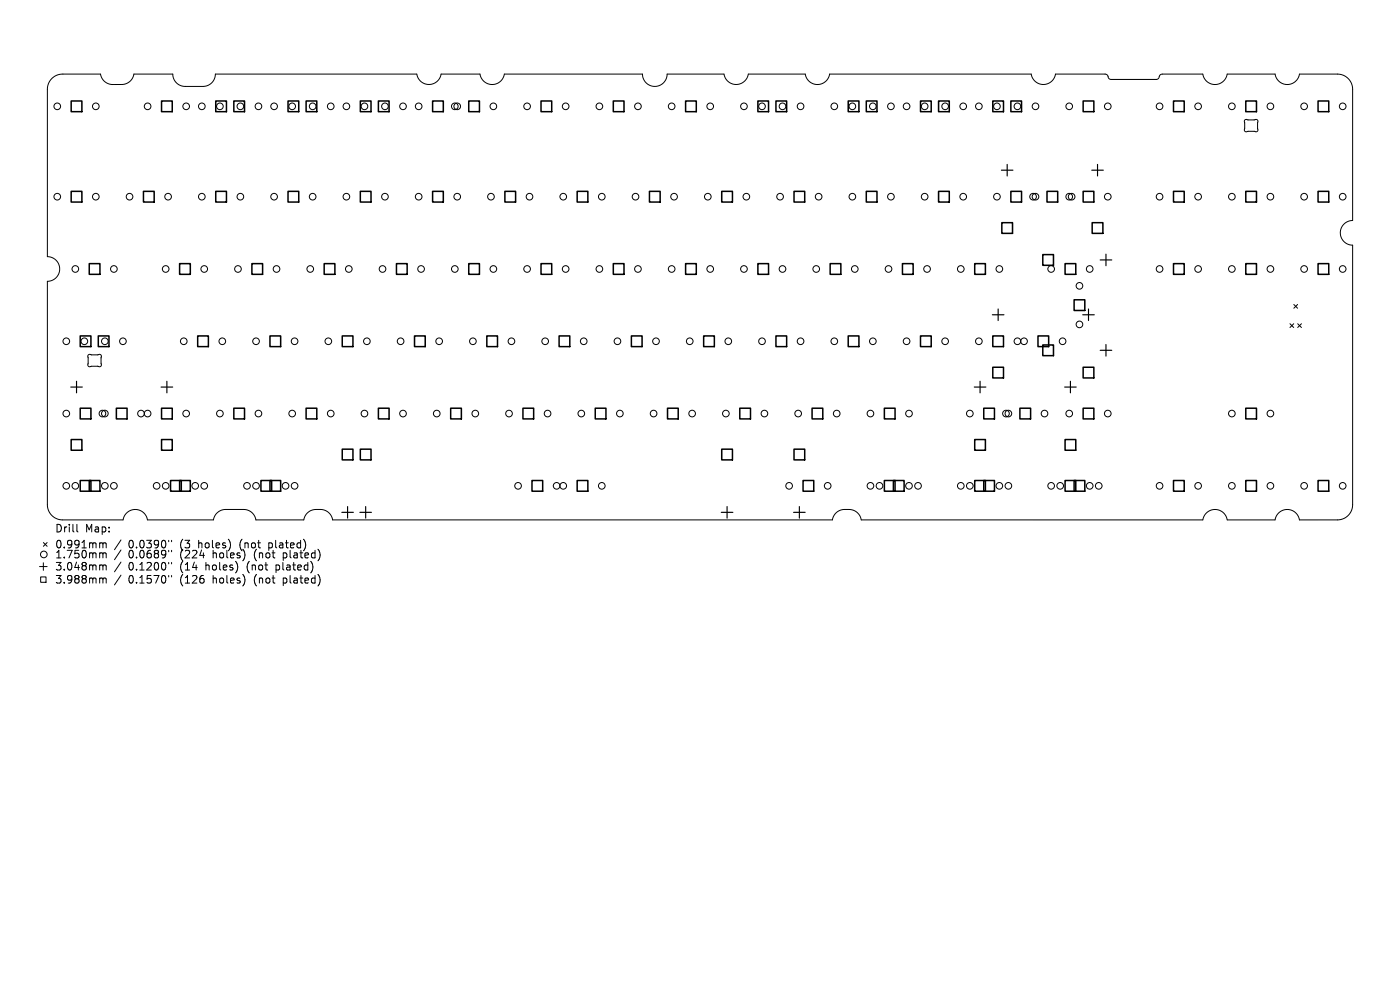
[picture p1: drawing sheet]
<svg xmlns="http://www.w3.org/2000/svg" width="297mm" height="210mm" viewBox="0 0 297 210" stroke-linecap="round" stroke-linejoin="round" font-family="sans-serif">
<defs><g id="words">
<g font-size="2.2">
<text x="11.6" y="113.2">Drill</text>
<text x="18.1" y="113.2">Map:</text>
<text x="11.6" y="116.5">0.991mm</text>
<text x="11.6" y="118.7">1.750mm</text>
<text x="27.3" y="116.5">0.0390&quot;</text>
<text x="27.3" y="118.7">0.0689&quot;</text>
<text x="38.3" y="116.5">(3</text>
<text x="38.3" y="118.7">(224</text>
<text x="42.3" y="116.5">holes)</text>
<text x="45.4" y="118.7">holes)</text>
<text x="51.2" y="116.5">(not</text>
<text x="54.3" y="118.7">(not</text>
<text x="57.5" y="116.5">plated)</text>
<text x="60.6" y="118.7">plated)</text>
<text x="11.6" y="121.2">3.048mm</text>
<text x="11.6" y="124">3.988mm</text>
<text x="27.3" y="121.2">0.1200&quot;</text>
<text x="27.3" y="124">0.1570&quot;</text>
<text x="38.3" y="121.2">(14</text>
<text x="38.3" y="124">(126</text>
<text x="43.8" y="121.2">holes)</text>
<text x="45.4" y="124">holes)</text>
<text x="52.7" y="121.2">(not</text>
<text x="54.3" y="124">(not</text>
<text x="59" y="121.2">plated)</text>
<text x="60.6" y="124">plated)</text>
</g>
</g></defs>
<g fill="none" stroke="#000" stroke-width=".21">
<path d="M264.1 25.4l.3-.1 2.3 .1 .2 .3-.1 2.1-.3 .2-2.4-.1-.1-.3zM18.7 75.3l.3-.1 2.4 .1 .1 .3-.1 2.1-.3 .1-2.3-.1-.2-.3zM273.7 68.7l.8 .8M274.5 68.7l-.8 .8M274.5 64.6l.8 .8M275.3 64.6l-.8 .8M275.3 68.7l.8 .8M276.1 68.7l-.8 .8M9.2 119.4v1.6M9.2 115.1l.8 .8M10 115.1l-.8 .8M16.3 111.2v1.4l.2 .2"/>
<path d="M21.4 115.2l.4 .2M21.4 117.3l.4 .2M21.4 119.8l.4 .3M21.8 115.4l.3-.2h.3l.1 1M21.8 115.4v.8M21.8 117.5v.8M21.8 117.5l.3-.2 .3 .1 .1 .9M25.7 114.5l-1.4 2.1M25.7 116.7l-1.4 2M25.7 119.2l-1.4 2.1M35.8 114.6v.3M35.8 116.7v.3"/>
<path d="M35.8 119.3v.3M36.4 114.6v.3M36.4 116.7v.3M36.4 119.3v.3M54.3 110.3a2.62 2.62 0 0 0-2.6-2.2h-4.1a2.62 2.62 0 0 0-2.3 2.2h-14l-.1-.2a2.62 2.62 0 0 0-2.6-2 2.62 2.62 0 0 0-2.5 2.2h-12.8a3.2 3.2 0 0 1-3.3-3.2v-47.4h.3a2.62 2.62 0 0 0 2.4-2.8 2.62 2.62 0 0 0-2.7-2.5v-35.5a3.2 3.2 0 0 1 3.3-3.2h8l.1 .2a2.62 2.62 0 0 0 2.5 2h2.2a2.61 2.61 0 0 0 2.3-2.2h8.3v.2a2.62 2.62 0 0 0 2.6 2.4h4a2.62 2.62 0 0 0 2.4-2.6h42.7l.1 .2a2.61 2.61 0 0 0 2.6 2 2.61 2.61 0 0 0 2.5-2.2h8.2l.1 .2a2.62 2.62 0 0 0 2.6 2 2.62 2.62 0 0 0 2.5-2.2h29.3v.2a2.62 2.62 0 0 0 2.7 2.4 2.62 2.62 0 0 0 2.5-2.6h12.1v.2a2.61 2.61 0 0 0 2.7 2 2.61 2.61 0 0 0 2.4-2.2h12.1l.1 .2a2.62 2.62 0 0 0 2.6 2 2.62 2.62 0 0 0 2.5-2.2h42.8v.2a2.61 2.61 0 0 0 2.7 2 2.61 2.61 0 0 0 2.4-2.2h10.5l.5 .2 .3 .7 .5 .3h9.6l.4-.2 .4-.7 .4-.3h8.7a2.62 2.62 0 0 0 2.6 2.2 2.62 2.62 0 0 0 2.5-2.2h10.2v.2a2.62 2.62 0 0 0 2.7 2 2.62 2.62 0 0 0 2.5-2.2h8.3a3.2 3.2 0 0 1 3 3.2v27.9h-.3a2.62 2.62 0 0 0-2.4 2.7 2.62 2.62 0 0 0 2.7 2.5v55.1a3.2 3.2 0 0 1-3.3 3.2h-8l-.1-.2a2.62 2.62 0 0 0-2.6-2 2.62 2.62 0 0 0-2.5 2.2h-10.2v-.2a2.62 2.62 0 0 0-2.7-2 2.62 2.62 0 0 0-2.4 2.2h-72.5v-.2a2.61 2.61 0 0 0-2.6-2h-1.2a2.61 2.61 0 0 0-2.3 2.2h-106M70.6 110.3a2.61 2.61 0 0 0-2.6-2.2h-1a2.62 2.62 0 0 0-2.6 2.2h-10.1M8.4 120.2h1.6M8.6 122.4h1.2v1.1h-1.2zM21.4 122.6l.4 .2M21.8 120.1v.8M21.8 122.8v.9M21.8 120.1l.3-.3 .3 .1 .1 1"/>
<path d="M21.8 122.8l.3-.2 .3 .1 .1 1M25.7 122l-1.4 2.1M35.8 122.1v.3M36.4 122.1v.3"/>
<circle cx="12.1" cy="22.6" r=".7"/>
<circle cx="20.3" cy="22.6" r=".7"/>
<circle cx="31.3" cy="22.6" r=".7"/>
<circle cx="39.5" cy="22.6" r=".7"/>
<circle cx="42.8" cy="22.6" r=".7"/>
<circle cx="46.6" cy="22.6" r=".7"/>
<circle cx="51" cy="22.6" r=".7"/>
<circle cx="54.8" cy="22.6" r=".7"/>
<circle cx="58.2" cy="22.6" r=".7"/>
<circle cx="62" cy="22.6" r=".7"/>
<circle cx="66.3" cy="22.6" r=".7"/>
<circle cx="70.2" cy="22.6" r=".7"/>
<circle cx="73.5" cy="22.6" r=".7"/>
<circle cx="77.3" cy="22.6" r=".7"/>
<circle cx="81.7" cy="22.6" r=".7"/>
<circle cx="85.5" cy="22.6" r=".7"/>
<circle cx="88.8" cy="22.6" r=".7"/>
<circle cx="96.5" cy="22.6" r=".7"/>
<circle cx="97" cy="22.6" r=".7"/>
<circle cx="104.7" cy="22.6" r=".7"/>
<circle cx="111.8" cy="22.6" r=".7"/>
<circle cx="120" cy="22.6" r=".7"/>
<circle cx="127.2" cy="22.6" r=".7"/>
<circle cx="135.3" cy="22.6" r=".7"/>
<circle cx="142.5" cy="22.6" r=".7"/>
<circle cx="150.7" cy="22.6" r=".7"/>
<circle cx="157.8" cy="22.6" r=".7"/>
<circle cx="161.7" cy="22.6" r=".7"/>
<circle cx="166" cy="22.6" r=".7"/>
<circle cx="169.8" cy="22.6" r=".7"/>
<circle cx="177" cy="22.6" r=".7"/>
<circle cx="180.8" cy="22.6" r=".7"/>
<circle cx="185.2" cy="22.6" r=".7"/>
<circle cx="189" cy="22.6" r=".7"/>
<circle cx="192.3" cy="22.6" r=".7"/>
<circle cx="196.2" cy="22.6" r=".7"/>
<circle cx="200.5" cy="22.6" r=".7"/>
<circle cx="204.3" cy="22.6" r=".7"/>
<circle cx="207.7" cy="22.6" r=".7"/>
<circle cx="211.5" cy="22.6" r=".7"/>
<circle cx="215.8" cy="22.6" r=".7"/>
<circle cx="219.7" cy="22.6" r=".7"/>
<circle cx="226.8" cy="22.6" r=".7"/>
<circle cx="235" cy="22.6" r=".7"/>
<circle cx="246" cy="22.6" r=".7"/>
<circle cx="254.2" cy="22.6" r=".7"/>
<circle cx="261.3" cy="22.6" r=".7"/>
<circle cx="269.5" cy="22.6" r=".7"/>
<circle cx="276.7" cy="22.6" r=".7"/>
<circle cx="284.8" cy="22.6" r=".7"/>
<circle cx="12.1" cy="41.7" r=".7"/>
<circle cx="16" cy="57.1" r=".7"/>
<circle cx="20.3" cy="41.7" r=".7"/>
<circle cx="24.2" cy="57.1" r=".7"/>
<circle cx="27.5" cy="41.7" r=".7"/>
<circle cx="35.1" cy="57.1" r=".7"/>
<circle cx="35.7" cy="41.7" r=".7"/>
<circle cx="42.8" cy="41.7" r=".7"/>
<circle cx="43.3" cy="57.1" r=".7"/>
<circle cx="50.5" cy="57.1" r=".7"/>
<circle cx="51" cy="41.7" r=".7"/>
<circle cx="58.2" cy="41.7" r=".7"/>
<circle cx="58.7" cy="57.1" r=".7"/>
<circle cx="65.8" cy="57.1" r=".7"/>
<circle cx="66.3" cy="41.7" r=".7"/>
<circle cx="73.5" cy="41.7" r=".7"/>
<circle cx="74" cy="57.1" r=".7"/>
<circle cx="81.2" cy="57.1" r=".7"/>
<circle cx="81.7" cy="41.7" r=".7"/>
<circle cx="88.8" cy="41.7" r=".7"/>
<circle cx="89.3" cy="57.1" r=".7"/>
<circle cx="96.5" cy="57.1" r=".7"/>
<circle cx="97" cy="41.7" r=".7"/>
<circle cx="104.2" cy="41.7" r=".7"/>
<circle cx="104.7" cy="57.1" r=".7"/>
<circle cx="111.8" cy="57.1" r=".7"/>
<circle cx="112.3" cy="41.7" r=".7"/>
<circle cx="119.5" cy="41.7" r=".7"/>
<circle cx="120" cy="57.1" r=".7"/>
<circle cx="127.2" cy="57.1" r=".7"/>
<circle cx="127.7" cy="41.7" r=".7"/>
<circle cx="134.8" cy="41.7" r=".7"/>
<circle cx="135.3" cy="57.1" r=".7"/>
<circle cx="142.5" cy="57.1" r=".7"/>
<circle cx="143" cy="41.7" r=".7"/>
<circle cx="150.2" cy="41.7" r=".7"/>
<circle cx="150.7" cy="57.1" r=".7"/>
<circle cx="157.8" cy="57.1" r=".7"/>
<circle cx="158.3" cy="41.7" r=".7"/>
<circle cx="165.5" cy="41.7" r=".7"/>
<circle cx="166" cy="57.1" r=".7"/>
<circle cx="173.2" cy="57.1" r=".7"/>
<circle cx="173.7" cy="41.7" r=".7"/>
<circle cx="180.8" cy="41.7" r=".7"/>
<circle cx="181.3" cy="57.1" r=".7"/>
<circle cx="188.5" cy="57.1" r=".7"/>
<circle cx="189" cy="41.7" r=".7"/>
<circle cx="196.2" cy="41.7" r=".7"/>
<circle cx="196.7" cy="57.1" r=".7"/>
<circle cx="203.8" cy="57.1" r=".7"/>
<circle cx="204.3" cy="41.7" r=".7"/>
<circle cx="211.5" cy="41.7" r=".7"/>
<circle cx="212" cy="57.1" r=".7"/>
<circle cx="219.2" cy="41.7" r=".7"/>
<circle cx="219.7" cy="41.7" r=".7"/>
<circle cx="223" cy="57.1" r=".7"/>
<circle cx="226.8" cy="41.7" r=".7"/>
<circle cx="227.3" cy="41.7" r=".7"/>
<circle cx="231.2" cy="57.1" r=".7"/>
<circle cx="235" cy="41.7" r=".7"/>
<circle cx="246" cy="57.1" r=".7"/>
<circle cx="246" cy="41.7" r=".7"/>
<circle cx="254.2" cy="57.1" r=".7"/>
<circle cx="254.2" cy="41.7" r=".7"/>
<circle cx="261.3" cy="57.1" r=".7"/>
<circle cx="261.3" cy="41.7" r=".7"/>
<circle cx="269.5" cy="57.1" r=".7"/>
<circle cx="269.5" cy="41.7" r=".7"/>
<circle cx="276.7" cy="57.1" r=".7"/>
<circle cx="276.7" cy="41.7" r=".7"/>
<circle cx="284.8" cy="57.1" r=".7"/>
<circle cx="284.8" cy="41.7" r=".7"/>
<circle cx="14.1" cy="72.4" r=".7"/>
<circle cx="17.9" cy="72.4" r=".7"/>
<circle cx="22.2" cy="72.4" r=".7"/>
<circle cx="26.1" cy="72.4" r=".7"/>
<circle cx="39" cy="72.4" r=".7"/>
<circle cx="47.2" cy="72.4" r=".7"/>
<circle cx="54.3" cy="72.4" r=".7"/>
<circle cx="62.5" cy="72.4" r=".7"/>
<circle cx="69.7" cy="72.4" r=".7"/>
<circle cx="77.8" cy="72.4" r=".7"/>
<circle cx="85" cy="72.4" r=".7"/>
<circle cx="93.2" cy="72.4" r=".7"/>
<circle cx="100.3" cy="72.4" r=".7"/>
<circle cx="108.5" cy="72.4" r=".7"/>
<circle cx="115.7" cy="72.4" r=".7"/>
<circle cx="123.8" cy="72.4" r=".7"/>
<circle cx="131" cy="72.4" r=".7"/>
<circle cx="139.2" cy="72.4" r=".7"/>
<circle cx="146.3" cy="72.4" r=".7"/>
<circle cx="154.5" cy="72.4" r=".7"/>
<circle cx="161.7" cy="72.4" r=".7"/>
<circle cx="169.8" cy="72.4" r=".7"/>
<circle cx="177" cy="72.4" r=".7"/>
<circle cx="185.2" cy="72.4" r=".7"/>
<circle cx="192.3" cy="72.4" r=".7"/>
<circle cx="200.5" cy="72.4" r=".7"/>
<circle cx="207.7" cy="72.4" r=".7"/>
<circle cx="215.8" cy="72.4" r=".7"/>
<circle cx="217.2" cy="72.4" r=".7"/>
<circle cx="225.4" cy="72.4" r=".7"/>
<circle cx="229" cy="68.8" r=".7"/>
<circle cx="229" cy="60.6" r=".7"/>
<circle cx="14.1" cy="87.7" r=".7"/>
<circle cx="21.7" cy="87.7" r=".7"/>
<circle cx="22.2" cy="87.7" r=".7"/>
<circle cx="29.9" cy="87.7" r=".7"/>
<circle cx="31.3" cy="87.7" r=".7"/>
<circle cx="39.5" cy="87.7" r=".7"/>
<circle cx="46.6" cy="87.7" r=".7"/>
<circle cx="54.8" cy="87.7" r=".7"/>
<circle cx="62" cy="87.7" r=".7"/>
<circle cx="70.2" cy="87.7" r=".7"/>
<circle cx="77.3" cy="87.7" r=".7"/>
<circle cx="85.5" cy="87.7" r=".7"/>
<circle cx="92.7" cy="87.7" r=".7"/>
<circle cx="100.8" cy="87.7" r=".7"/>
<circle cx="108" cy="87.7" r=".7"/>
<circle cx="116.2" cy="87.7" r=".7"/>
<circle cx="123.3" cy="87.7" r=".7"/>
<circle cx="131.5" cy="87.7" r=".7"/>
<circle cx="138.7" cy="87.7" r=".7"/>
<circle cx="146.8" cy="87.7" r=".7"/>
<circle cx="154" cy="87.7" r=".7"/>
<circle cx="162.2" cy="87.7" r=".7"/>
<circle cx="169.3" cy="87.7" r=".7"/>
<circle cx="177.5" cy="87.7" r=".7"/>
<circle cx="184.7" cy="87.7" r=".7"/>
<circle cx="192.8" cy="87.7" r=".7"/>
<circle cx="205.7" cy="87.7" r=".7"/>
<circle cx="213.4" cy="87.7" r=".7"/>
<circle cx="213.9" cy="87.7" r=".7"/>
<circle cx="221.6" cy="87.7" r=".7"/>
<circle cx="226.8" cy="87.7" r=".7"/>
<circle cx="235" cy="87.7" r=".7"/>
<circle cx="261.3" cy="87.7" r=".7"/>
<circle cx="269.5" cy="87.7" r=".7"/>
<circle cx="9.3" cy="117.6" r=".7"/>
<circle cx="14.1" cy="103.1" r=".7"/>
<circle cx="16" cy="103.1" r=".7"/>
<circle cx="22.2" cy="103.1" r=".7"/>
<circle cx="24.2" cy="103.1" r=".7"/>
<circle cx="33.2" cy="103.1" r=".7"/>
<circle cx="35.1" cy="103.1" r=".7"/>
<circle cx="41.4" cy="103.1" r=".7"/>
<circle cx="43.3" cy="103.1" r=".7"/>
<circle cx="52.4" cy="103.1" r=".7"/>
<circle cx="54.3" cy="103.1" r=".7"/>
<circle cx="60.6" cy="103.1" r=".7"/>
<circle cx="62.5" cy="103.1" r=".7"/>
<circle cx="109.9" cy="103.1" r=".7"/>
<circle cx="118.1" cy="103.1" r=".7"/>
<circle cx="119.5" cy="103.1" r=".7"/>
<circle cx="127.7" cy="103.1" r=".7"/>
<circle cx="167.4" cy="103.1" r=".7"/>
<circle cx="175.6" cy="103.1" r=".7"/>
<circle cx="184.7" cy="103.1" r=".7"/>
<circle cx="186.6" cy="103.1" r=".7"/>
<circle cx="192.8" cy="103.1" r=".7"/>
<circle cx="194.8" cy="103.1" r=".7"/>
<circle cx="203.8" cy="103.1" r=".7"/>
<circle cx="205.7" cy="103.1" r=".7"/>
<circle cx="212" cy="103.1" r=".7"/>
<circle cx="213.9" cy="103.1" r=".7"/>
<circle cx="223" cy="103.1" r=".7"/>
<circle cx="224.9" cy="103.1" r=".7"/>
<circle cx="231.2" cy="103.1" r=".7"/>
<circle cx="233.1" cy="103.1" r=".7"/>
<circle cx="246" cy="103.1" r=".7"/>
<circle cx="254.2" cy="103.1" r=".7"/>
<circle cx="261.3" cy="103.1" r=".7"/>
<circle cx="269.5" cy="103.1" r=".7"/>
<circle cx="276.7" cy="103.1" r=".7"/>
<circle cx="284.8" cy="103.1" r=".7"/>
</g>
<g fill="none" stroke="#000" stroke-width=".25">
<path d="M212.4 36.1h2.5M213.7 34.9v2.4M231.6 36.1h2.5M232.8 34.9v2.4M233.4 55.1h2.5M234.6 53.9v2.5M210.5 66.8h2.5M211.8 65.5v2.5M229.7 66.8h2.4M230.9 65.5v2.5M233.4 74.3h2.5M234.6 73.1v2.4"/>
<path d="M15 82.1h2.5M16.2 80.9v2.4M34.2 82.1h2.4M35.4 80.9v2.4M206.7 82.1h2.4M207.9 80.9v2.4M225.9 82.1h2.4M227.1 80.9v2.4M72.5 108.7h2.5M73.7 107.5v2.4M76.3 108.7h2.5M77.6 107.5v2.4"/>
<path d="M153 108.7h2.5M154.2 107.5v2.4M168.4 108.7h2.4M169.6 107.5v2.4"/>
</g>
<g fill="none" stroke="#000" stroke-width=".32">
<path d="M15.1 21.4h2.3v2.3h-2.3zM34.3 21.4h2.2v2.3h-2.2zM45.8 21.4h2.2v2.3h-2.2zM49.6 21.4h2.3v2.3h-2.3zM61.1 21.4h2.3v2.3h-2.3zM64.9 21.4h2.3v2.3h-2.3zM76.4 21.4h2.3v2.3h-2.3zM80.3 21.4h2.2v2.3h-2.2zM91.8 21.4h2.2v2.3h-2.2zM99.4 21.4h2.3v2.3h-2.3zM114.8 21.4h2.2v2.3h-2.2zM130.1 21.4h2.3v2.3h-2.3z"/>
<path d="M145.4 21.4h2.3v2.3h-2.3zM160.8 21.4h2.2v2.3h-2.2zM164.6 21.4h2.3v2.3h-2.3zM179.9 21.4h2.3v2.3h-2.3zM183.8 21.4h2.2v2.3h-2.2zM195.3 21.4h2.3v2.3h-2.3zM199.1 21.4h2.3v2.3h-2.3zM210.6 21.4h2.3v2.3h-2.3zM214.4 21.4h2.3v2.3h-2.3zM229.8 21.4h2.3v2.3h-2.3zM249 21.4h2.2v2.3h-2.2zM264.3 21.4h2.3v2.3h-2.3z"/>
<path d="M279.6 21.4h2.3v2.3h-2.3zM15.1 40.6h2.3v2.3h-2.3zM18.9 55.9h2.3v2.3h-2.3zM30.4 40.6h2.3v2.3h-2.3zM38.1 55.9h2.3v2.3h-2.3zM45.8 40.6h2.2v2.3h-2.2zM53.4 55.9h2.3v2.3h-2.3zM61.1 40.6h2.3v2.3h-2.3zM68.8 55.9h2.2v2.3h-2.2zM76.4 40.6h2.3v2.3h-2.3zM84.1 55.9h2.3v2.3h-2.3zM91.8 40.6h2.2v2.3h-2.2z"/>
<path d="M99.4 55.9h2.3v2.3h-2.3zM107.1 40.6h2.3v2.3h-2.3zM114.8 55.9h2.2v2.3h-2.2zM122.4 40.6h2.3v2.3h-2.3zM130.1 55.9h2.3v2.3h-2.3zM137.8 40.6h2.2v2.3h-2.2zM145.4 55.9h2.3v2.3h-2.3zM153.1 40.6h2.3v2.3h-2.3zM160.8 55.9h2.2v2.3h-2.2zM168.4 40.6h2.3v2.3h-2.3zM176.1 55.9h2.3v2.3h-2.3zM183.8 40.6h2.2v2.3h-2.2z"/>
<path d="M191.4 55.9h2.3v2.3h-2.3zM199.1 40.6h2.3v2.3h-2.3zM206.8 55.9h2.3v2.3h-2.3zM212.5 47.2h2.3v2.3h-2.3zM214.4 40.6h2.3v2.3h-2.3zM221.2 54h2.3v2.3h-2.3zM222.1 40.6h2.3v2.3h-2.3zM225.9 55.9h2.3v2.3h-2.3zM229.8 40.6h2.3v2.3h-2.3zM231.7 47.2h2.3v2.3h-2.3zM249 40.6h2.2v2.3h-2.2zM249 55.9h2.2v2.3h-2.2z"/>
<path d="M264.3 40.6h2.3v2.3h-2.3zM264.3 55.9h2.3v2.3h-2.3zM279.6 40.6h2.3v2.3h-2.3zM279.6 55.9h2.3v2.3h-2.3zM17 71.3h2.3v2.2h-2.3zM20.9 71.3h2.2v2.2h-2.2zM41.9 71.3h2.3v2.2h-2.3zM57.3 71.3h2.2v2.2h-2.2zM72.6 71.3h2.3v2.2h-2.3zM87.9 71.3h2.3v2.2h-2.3zM103.3 71.3h2.2v2.2h-2.2zM118.6 71.3h2.3v2.2h-2.3z"/>
<path d="M133.9 71.3h2.3v2.2h-2.3zM149.3 71.3h2.2v2.2h-2.2zM164.6 71.3h2.3v2.2h-2.3zM179.9 71.3h2.3v2.2h-2.3zM195.3 71.3h2.3v2.2h-2.3zM210.6 71.3h2.3v2.2h-2.3zM210.6 77.9h2.3v2.3h-2.3zM220.2 71.3h2.3v2.2h-2.3zM221.2 73.2h2.3v2.2h-2.3zM227.9 63.6h2.2v2.3h-2.2zM229.8 77.9h2.3v2.3h-2.3zM15.1 93.2h2.3v2.3h-2.3z"/>
<path d="M17 86.6h2.3v2.3h-2.3zM24.7 86.6h2.3v2.3h-2.3zM34.3 86.6h2.2v2.3h-2.2zM34.3 93.2h2.2v2.3h-2.2zM49.6 86.6h2.3v2.3h-2.3zM64.9 86.6h2.3v2.3h-2.3zM72.6 95.3h2.3v2.3h-2.3zM76.4 95.3h2.3v2.3h-2.3zM80.3 86.6h2.2v2.3h-2.2zM95.6 86.6h2.3v2.3h-2.3zM110.9 86.6h2.3v2.3h-2.3zM126.3 86.6h2.2v2.3h-2.2z"/>
<path d="M141.6 86.6h2.3v2.3h-2.3zM153.1 95.3h2.3v2.3h-2.3zM156.9 86.6h2.3v2.3h-2.3zM168.4 95.3h2.3v2.3h-2.3zM172.3 86.6h2.2v2.3h-2.2zM187.6 86.6h2.3v2.3h-2.3zM206.8 93.2h2.3v2.3h-2.3zM208.7 86.6h2.3v2.3h-2.3zM216.4 86.6h2.2v2.3h-2.2zM225.9 93.2h2.3v2.3h-2.3zM229.8 86.6h2.3v2.3h-2.3zM264.3 86.6h2.3v2.3h-2.3z"/>
<path d="M17 101.9h2.3v2.3h-2.3zM18.9 101.9h2.3v2.3h-2.3zM36.2 101.9h2.3v2.3h-2.3zM38.1 101.9h2.3v2.3h-2.3zM55.4 101.9h2.2v2.3h-2.2zM57.3 101.9h2.2v2.3h-2.2zM112.9 101.9h2.2v2.3h-2.2zM122.4 101.9h2.3v2.3h-2.3zM170.4 101.9h2.2v2.3h-2.2zM187.6 101.9h2.3v2.3h-2.3zM189.5 101.9h2.3v2.3h-2.3zM206.8 101.9h2.3v2.3h-2.3z"/>
<path d="M208.7 101.9h2.3v2.3h-2.3zM225.9 101.9h2.3v2.3h-2.3zM227.9 101.9h2.2v2.3h-2.2zM249 101.9h2.2v2.3h-2.2zM264.3 101.9h2.3v2.3h-2.3zM279.6 101.9h2.3v2.3h-2.3z"/>
</g>
<use href="#words"/>
</svg>
